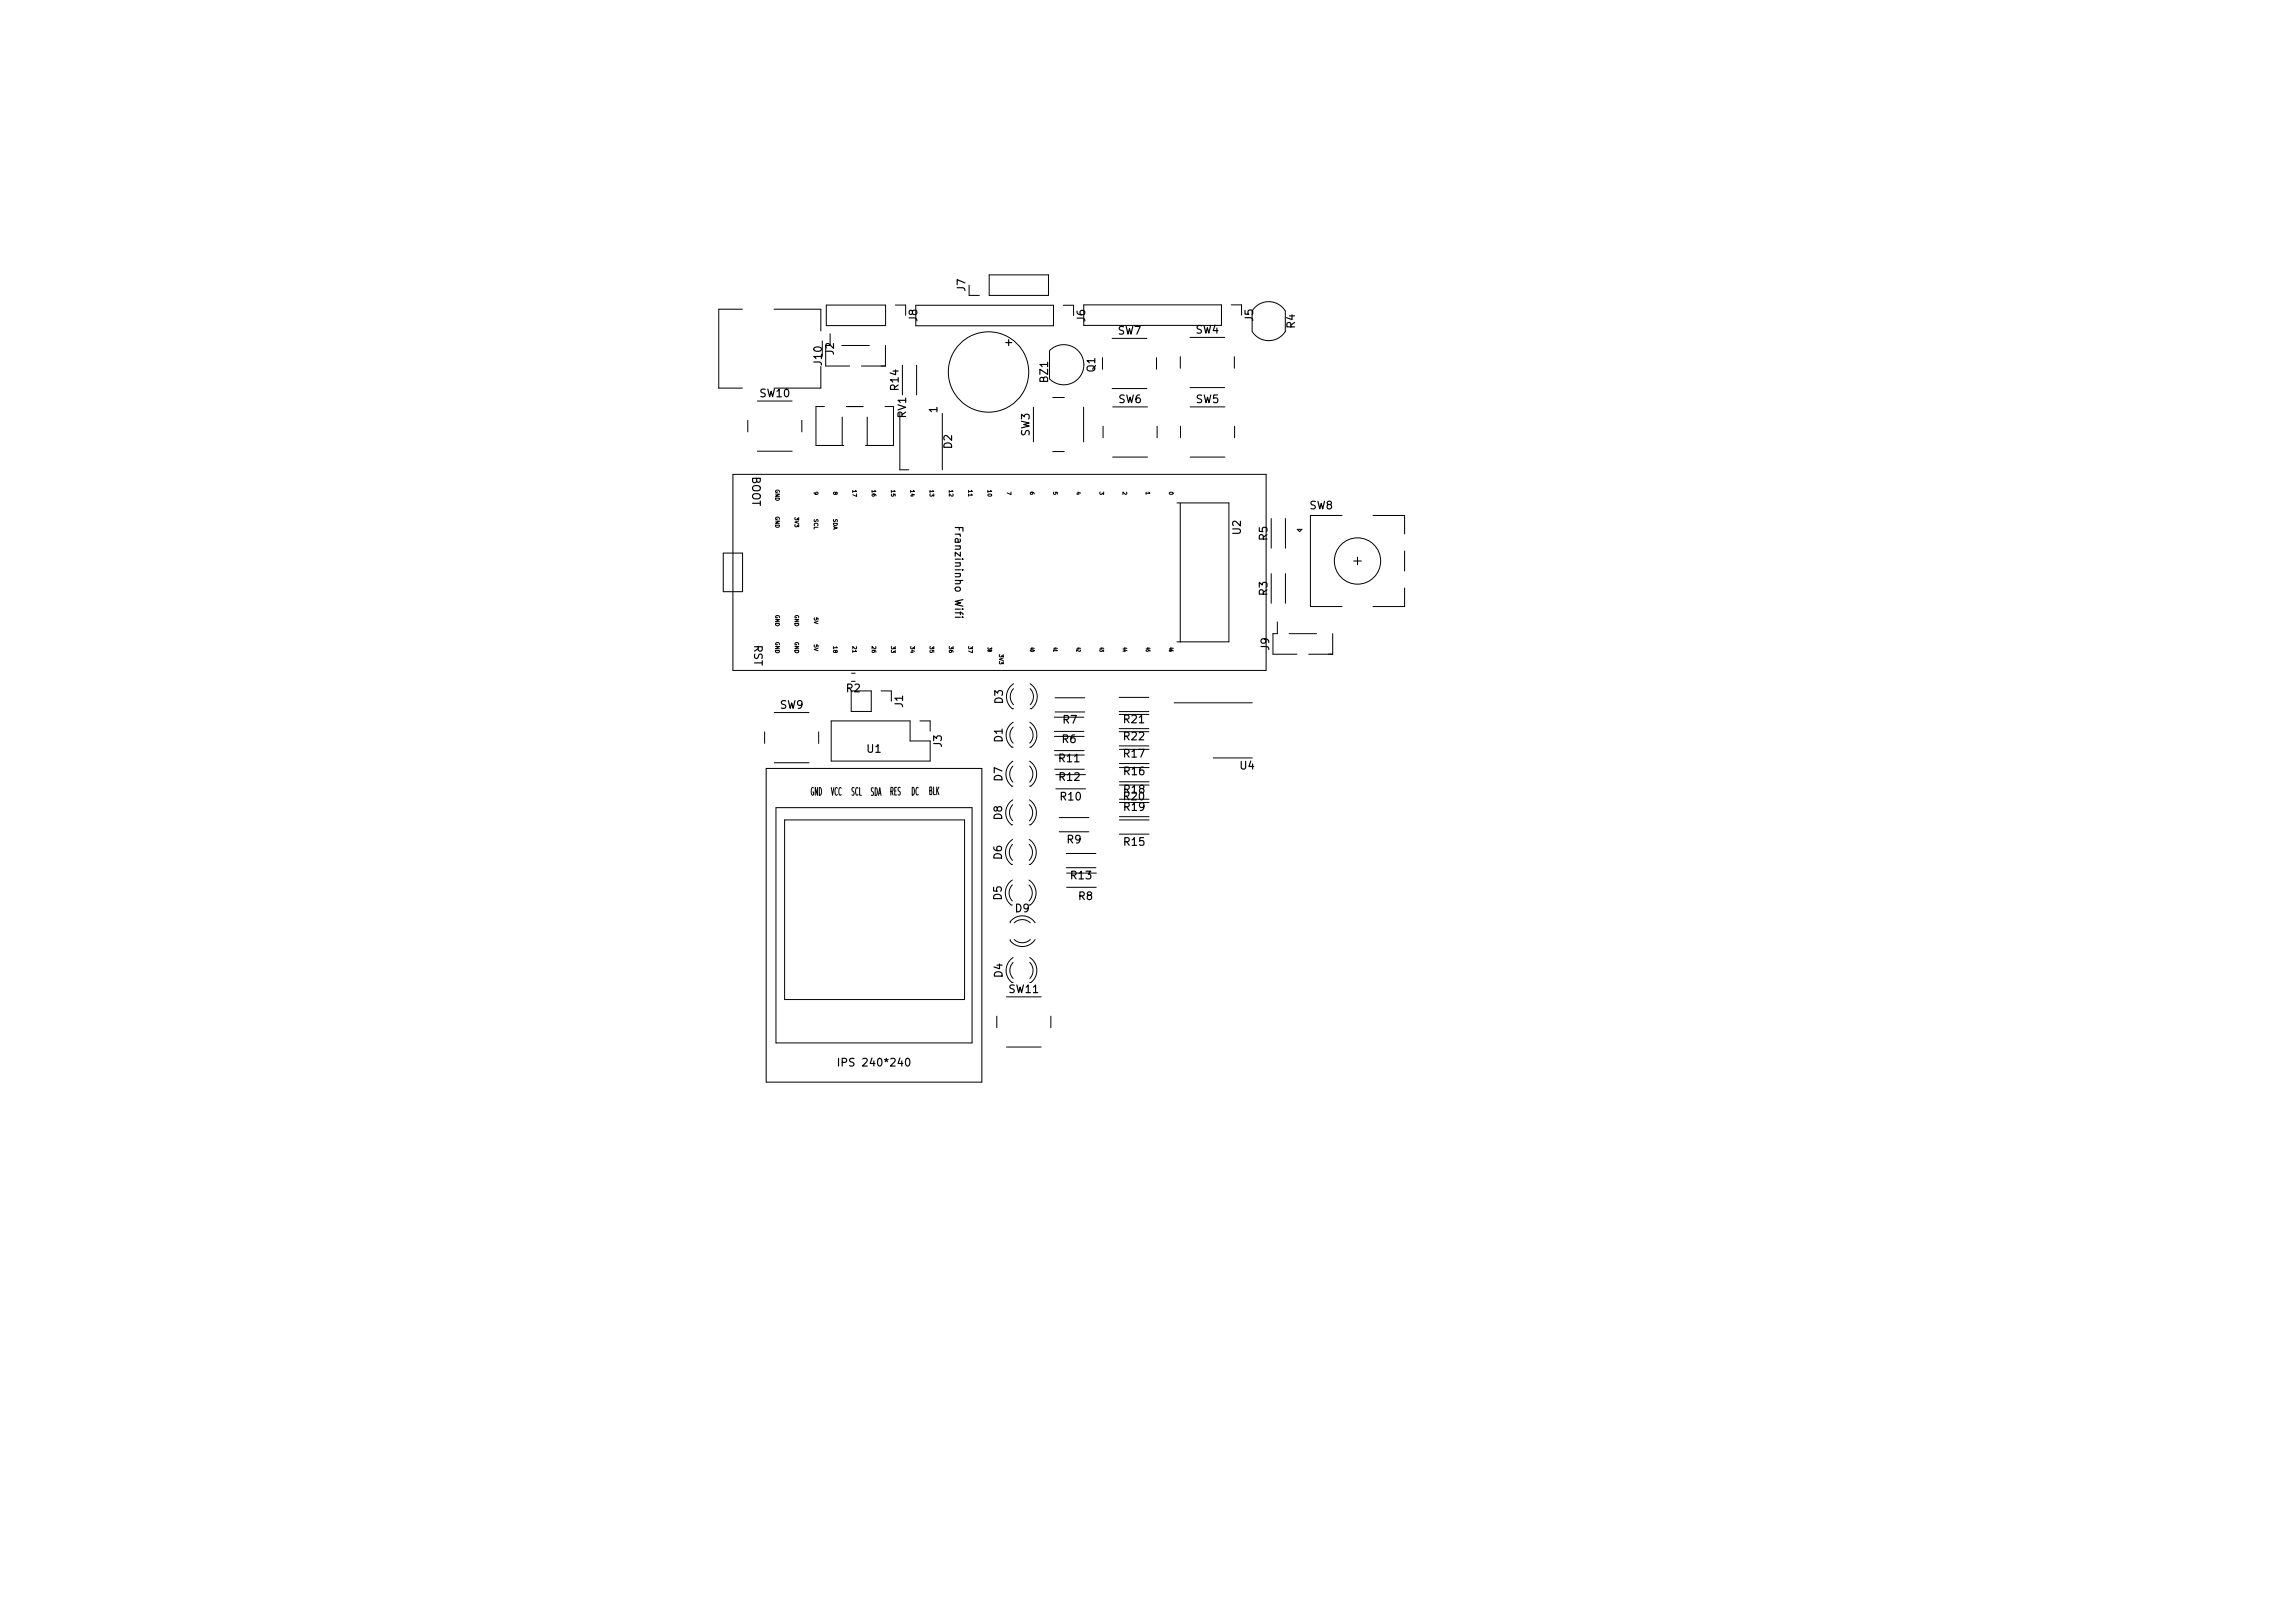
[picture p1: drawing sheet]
<svg xmlns="http://www.w3.org/2000/svg" width="297mm" height="210mm" viewBox="0 0 297 210" stroke-linecap="round" stroke-linejoin="round" font-family="sans-serif">
<defs><g id="words">
<g font-size="1.4">
<text x="118.8" y="41.6" transform="rotate(-90 118.8 41.6)">J8</text>
<text x="125" y="37.7" transform="rotate(-90 125 37.7)">J7</text>
<text x="140.6" y="41.7" transform="rotate(-90 140.6 41.7)">J6</text>
<text x="162.3" y="41.6" transform="rotate(-90 162.3 41.6)">J5</text>
<text x="106.5" y="47.2" transform="rotate(-90 106.5 47.2)">J10</text>
<text x="108" y="45.9" transform="rotate(-90 108 45.9)">J2</text>
<text x="131.1" y="44.8" transform="rotate(-90 131.1 44.8)">+</text>
<text x="144.8" y="43.3">SW7</text>
<text x="154.9" y="43.2">SW4</text>
<text x="167.8" y="42.5" transform="rotate(-90 167.8 42.5)">R4</text>
<text x="98.5" y="51.5">SW10</text>
<text x="116.4" y="50.5" transform="rotate(-90 116.4 50.5)">R14</text>
<text x="121.4" y="53.4" transform="rotate(-90 121.4 53.4)">1</text>
<text x="135.8" y="49.5" transform="rotate(-90 135.8 49.5)">BZ1</text>
<text x="141.9" y="48.2" transform="rotate(-90 141.9 48.2)">Q1</text>
<text x="144.9" y="52.2">SW6</text>
<text x="154.9" y="52.2">SW5</text>
<text x="117.4" y="54.1" transform="rotate(-90 117.4 54.1)">RV1</text>
<text x="123.3" y="58.1" transform="rotate(-90 123.3 58.1)">D2</text>
<text x="133.4" y="56.5" transform="rotate(-90 133.4 56.5)">SW3</text>
<text x="97.4" y="61.6" transform="rotate(90 97.4 61.6)">BOOT</text>
<text x="169.6" y="66">SW8</text>
<text x="123.7" y="68.7" transform="rotate(90 123.7 68.7)">Franzininho Wifi</text>
<text x="160.7" y="69.2" transform="rotate(-90 160.7 69.2)">U2</text>
<text x="164.2" y="70" transform="rotate(-90 164.2 70)">R5</text>
<text x="164.2" y="77.1" transform="rotate(-90 164.2 77.1)">R3</text>
<text x="97.7" y="83.5" transform="rotate(90 97.7 83.5)">RST</text>
<text x="109.7" y="89.7">R2</text>
<text x="164.4" y="84.2" transform="rotate(-90 164.4 84.2)">J9</text>
<text x="101" y="91.8">SW9</text>
<text x="117" y="91.6" transform="rotate(-90 117 91.6)">J1</text>
<text x="129.9" y="91.1" transform="rotate(-90 129.9 91.1)">D3</text>
<text x="137.7" y="93.7">R7</text>
<text x="145.6" y="95.9">R22</text>
<text x="145.6" y="93.7">R21</text>
<text x="112.3" y="97.5">U1</text>
<text x="122" y="96.8" transform="rotate(-90 122 96.8)">J3</text>
<text x="129.8" y="101.2" transform="rotate(-90 129.8 101.2)">D7</text>
<text x="129.9" y="96.1" transform="rotate(-90 129.9 96.1)">D1</text>
<text x="137.2" y="98.7">R11</text>
<text x="137.3" y="101.2">R12</text>
<text x="137.6" y="96.2">R6</text>
<text x="145.6" y="98.1">R17</text>
<text x="145.6" y="100.4">R16</text>
<text x="160.7" y="99.7">U4</text>
<text x="105" y="103.1">GND</text>
<text x="107.6" y="103.1">VCC</text>
<text x="110.3" y="103.1">SCL</text>
<text x="112.7" y="103.1">SDA</text>
<text x="115.3" y="103">RES</text>
<text x="118" y="103">DC</text>
<text x="120.3" y="103">BLK</text>
<text x="129.8" y="106.2" transform="rotate(-90 129.8 106.2)">D8</text>
<text x="137.4" y="103.7">R10</text>
<text x="145.6" y="103.7">R20</text>
<text x="145.6" y="102.8">R18</text>
<text x="145.6" y="105">R19</text>
<text x="129.8" y="111.3" transform="rotate(-90 129.8 111.3)">D6</text>
<text x="138.2" y="109.3">R9</text>
<text x="138.8" y="113.9">R13</text>
<text x="145.6" y="109.6">R15</text>
<text x="129.8" y="116.6" transform="rotate(-90 129.8 116.6)">D5</text>
<text x="131.5" y="118.2">D9</text>
<text x="139.7" y="116.6">R8</text>
<text x="129.9" y="126.6" transform="rotate(-90 129.9 126.6)">D4</text>
<text x="130.7" y="128.6">SW11</text>
<text x="109.3" y="138.2">IPS 240*240</text>
</g>
<g font-size=".7">
<text x="100.4" y="63.4" transform="rotate(90 100.4 63.4)">GND</text>
<text x="105.4" y="63.7" transform="rotate(90 105.4 63.7)">9</text>
<text x="107.9" y="63.7" transform="rotate(90 107.9 63.7)">8</text>
<text x="110.4" y="63.5" transform="rotate(90 110.4 63.5)">17</text>
<text x="112.9" y="63.5" transform="rotate(90 112.9 63.5)">16</text>
<text x="115.4" y="63.5" transform="rotate(90 115.4 63.5)">15</text>
<text x="117.9" y="63.5" transform="rotate(90 117.9 63.5)">14</text>
<text x="120.4" y="63.5" transform="rotate(90 120.4 63.5)">13</text>
<text x="122.9" y="63.5" transform="rotate(90 122.9 63.5)">12</text>
<text x="125.4" y="63.5" transform="rotate(90 125.4 63.5)">11</text>
<text x="127.9" y="63.5" transform="rotate(90 127.9 63.5)">10</text>
<text x="130.4" y="63.7" transform="rotate(90 130.4 63.7)">7</text>
<text x="133.4" y="63.7" transform="rotate(90 133.4 63.7)">6</text>
<text x="136.4" y="63.7" transform="rotate(90 136.4 63.7)">5</text>
<text x="139.4" y="63.7" transform="rotate(90 139.4 63.7)">4</text>
<text x="142.4" y="63.7" transform="rotate(90 142.4 63.7)">3</text>
<text x="145.4" y="63.7" transform="rotate(90 145.4 63.7)">2</text>
<text x="148.4" y="63.7" transform="rotate(90 148.4 63.7)">1</text>
<text x="151.4" y="63.7" transform="rotate(90 151.4 63.7)">0</text>
<text x="100.4" y="66.9" transform="rotate(90 100.4 66.9)">GND</text>
<text x="102.9" y="67" transform="rotate(90 102.9 67)">3V3</text>
<text x="105.4" y="67.2" transform="rotate(90 105.4 67.2)">SCL</text>
<text x="107.9" y="67.2" transform="rotate(90 107.9 67.2)">SDA</text>
<text x="100.4" y="79.6" transform="rotate(90 100.4 79.6)">GND</text>
<text x="100.4" y="83.1" transform="rotate(90 100.4 83.1)">GND</text>
<text x="102.9" y="79.6" transform="rotate(90 102.9 79.6)">GND</text>
<text x="102.9" y="83.1" transform="rotate(90 102.9 83.1)">GND</text>
<text x="105.4" y="80" transform="rotate(90 105.4 80)">5V</text>
<text x="105.4" y="83.5" transform="rotate(90 105.4 83.5)">5V</text>
<text x="107.9" y="83.8" transform="rotate(90 107.9 83.8)">18</text>
<text x="110.4" y="83.8" transform="rotate(90 110.4 83.8)">21</text>
<text x="112.9" y="83.8" transform="rotate(90 112.9 83.8)">26</text>
<text x="115.4" y="83.8" transform="rotate(90 115.4 83.8)">33</text>
<text x="117.9" y="83.8" transform="rotate(90 117.9 83.8)">34</text>
<text x="120.4" y="83.8" transform="rotate(90 120.4 83.8)">35</text>
<text x="122.9" y="83.8" transform="rotate(90 122.9 83.8)">36</text>
<text x="125.4" y="83.8" transform="rotate(90 125.4 83.8)">37</text>
<text x="127.9" y="83.9" transform="rotate(90 127.9 83.9)">38</text>
<text x="133.4" y="83.9" transform="rotate(90 133.4 83.9)">40</text>
<text x="136.4" y="83.9" transform="rotate(90 136.4 83.9)">41</text>
<text x="139.4" y="83.9" transform="rotate(90 139.4 83.9)">42</text>
<text x="142.4" y="83.9" transform="rotate(90 142.4 83.9)">43</text>
<text x="145.4" y="83.9" transform="rotate(90 145.4 83.9)">44</text>
<text x="148.4" y="83.9" transform="rotate(90 148.4 83.9)">45</text>
<text x="151.4" y="83.9" transform="rotate(90 151.4 83.9)">46</text>
<text x="129.4" y="84.8" transform="rotate(90 129.4 84.8)">3V3</text>
</g>
</g></defs>
<path d="M123.7 68.3h1v.5M123.7 80h.7M124.3 68.3v.4M124.6 80h.1M108.6 137.1v1M117.4 137.2l.1-.1a.53 .53 0 0 1 .4 .5 .53 .53 0 0 1-.4 .5l-.1-.1-.1-.3z" fill="none" stroke="#000" stroke-width=".15"/>
<g fill="none" stroke="#000" stroke-width=".13">
<path d="M107 39.5h7.7v2.7h-7.7zM116 39.5h1.3v1.4M118.6 39.5h17.9v2.7h-17.9zM125.5 36.9v1.4h1.4M128.1 35.6h7.7v2.7h-7.7zM137.7 39.5h1.4v1.4M140.4 39.5h17.8v2.7h-17.8zM159.5 39.5h1.3v1.3M96.2 40.1h-3.1v10.2h3.1M96.9 54.5v1.5M98.1 58.5h4.5M98.1 52h4.5"/>
<path d="M100.3 40.1h6v2.8M103.9 54.5v1.5M106.3 47.5v2.8h-6M106.5 44.2v2M106.8 52.7h-1.1v5h3.6M107 44.8v2.6h3.1M107.5 43.2v1.6M109.1 44.8h3.5M109.1 54v3.7M109.6 52.7h2.2M112.3 54v3.7M114.6 52.7h1.1v5h-3.6"/>
<path d="M114.7 44.8v2.6h-3.1M116.6 53.6v7.3h1.1M116.9 47.3v3.9M118.7 47.3v3.9M122.1 53.6v7.3M133.9 52.7v4.5M136 45.5v3.6M136 45.4a2.6 2.6 0 0 1 3.6 0 2.6 2.6 0 0 1 0 3.7 2.6 2.6 0 0 1-3.6 0M136.4 51.5h1.5M136.4 58.5h1.5M140.4 52.7v4.5M142.8 46.3v1.5"/>
<path d="M142.9 55.2v1.5M144.1 43.8h4.5M144.1 50.3h4.5M144.1 52.7h4.5M144.1 59.2h4.5M149.8 46.3v1.5M149.9 55.2v1.5M152.9 46.2v1.5M152.9 55.2v1.5M154.2 43.7h4.5M154.2 50.2h4.5M154.2 52.7h4.5"/>
<path d="M154.2 59.2h4.5M159.9 46.2v1.5M159.9 55.2v1.5M166.5 40.3a2.51 2.51 0 0 0-4.3 0v2.6M166.5 40.3v2.6a2.54 2.54 0 0 1-4.3 .1M93.7 71.7h2.5v5h-2.5zM94.9 61.5h69.1v25.4h-69.1zM152.5 65.2h6.7v18h-6.7M152.9 65.2v18M164.7 67.2v3.8M164.7 74.3v3.9M166.5 67.2v3.8"/>
<path d="M166.5 74.3v3.9M168.1 68.6h.6l-.3 .3zM173.9 66.8h-4.1v11.8h4.1M175.4 72.7h1M175.9 72.2v1M177.9 66.8h4.1v2.4M182 76.2v2.4h-4.1M182 71.4v2.6M99.1 94.8v1.5M99.3 99.5h27.9v40.7h-27.9zM100.3 92.3h4.5M100.3 98.8h4.5"/>
<path d="M106.1 94.8v1.5M107.7 93.4h10.2v2.6h2.6v2.6h-12.8zM110.3 89.5h2.6v2.7h-2.6zM110.3 87.2h.5M114.1 89.5h1.4v1.3M119.2 93.4h1.3v1.3M131.2 99.2a1.5 1.5 0 0 0 0 2.1M131.2 98.6a1.99 1.99 0 0 0-.1 3.2h.1M131.2 94.2a1.5 1.5 0 0 0 0 2.1M131.2 93.6a1.99 1.99 0 0 0-.1 3.2h.1M131.3 89.2a1.5 1.5 0 0 0 0 2.1M131.3 88.6a1.99 1.99 0 0 0-.2 3.2h.2"/>
<path d="M133.4 98.6a1.99 1.99 0 0 1 .1 3.2h-.1M133.4 99.2a1.5 1.5 0 0 1 0 2.1M133.4 93.6a1.99 1.99 0 0 1 .2 3.2h-.2M133.4 94.2a1.5 1.5 0 0 1 0 2.1M133.5 88.6a1.99 1.99 0 0 1 .1 3.2h-.1M133.5 89.2a1.5 1.5 0 0 1 0 2.1M136.6 92.9h3.8M136.6 94.8h3.8M136.6 97.2h3.8M136.6 95.4h3.8M136.6 99.7h3.9M136.6 97.8h3.9"/>
<path d="M136.7 92.2h3.8M136.7 90.4h3.8M145 96.6h3.8M145 94.8h3.8M145 94.4h3.8M145 92.6h3.8M145 92.2h3.8M145 90.3h3.8M145 97.1h3.8M145 98.9h3.8M145 99.4h3.8M152.1 91h10.1"/>
<path d="M157.2 98.2h5M165.5 80.6v1.5h-.6v2.7h3.1M167 82.1h3.6M172.6 82.1v2.7h-3.1M100.5 104.6h25.4v30.5h-25.4zM101.6 106.2h23.4v23.3h-23.4zM130.9 119.6v-.2a1.99 1.99 0 0 1 3.2 .2M131.1 114.6a1.5 1.5 0 0 0 0 2.1M131.1 114a1.99 1.99 0 0 0-.1 3.2h.1M131.2 109.4a1.5 1.5 0 0 0 0 2.1M131.2 108.7a1.99 1.99 0 0 0-.2 3.3h.2M131.2 104.2a1.5 1.5 0 0 0 0 2.1"/>
<path d="M131.2 103.6a1.99 1.99 0 0 0-.2 3.3h.2M131.4 119.6a1.5 1.5 0 0 1 2.1 0M133.3 114a1.99 1.99 0 0 1 .2 3.2M133.3 114.6a1.5 1.5 0 0 1 0 2.1M133.3 108.7a1.99 1.99 0 0 1 .2 3.3h-.2M133.3 109.4a1.5 1.5 0 0 1 0 2.1M133.3 103.6a1.99 1.99 0 0 1 .2 3.3h-.1M133.4 104.2a1.5 1.5 0 0 1 0 2.1M136.8 100.4h3.8M136.8 102.2h3.8M137.2 107.8h3.8M137.2 105.9h3.8"/>
<path d="M138.1 110.6h3.9M138.1 112.4h3.9M138.2 114.9h3.8M138.2 113.1h3.8M145 106.2h3.8M145 108.1h3.8M145 101.3h3.8M145 105.8h3.8M145 104h3.8M145 103.5h3.8M145 101.7h3.8M129.1 131.6v1.5"/>
<path d="M130.4 135.6h4.5M130.4 129.1h4.5M131.2 124.7a1.5 1.5 0 0 0 0 2.1M131.2 124a1.99 1.99 0 0 0-.1 3.3M131.4 121.7a1.5 1.5 0 0 0 2.1 0M133.4 124a1.99 1.99 0 0 1 .2 3.3M133.4 124.7a1.5 1.5 0 0 1 0 2.1M134.1 121.7a1.99 1.99 0 0 1-3.2 .2v-.2M136.1 131.6v1.5"/>
<circle cx="128.1" cy="48.2" r="5.2"/>
<circle cx="175.9" cy="72.7" r="3"/>
</g>
<use href="#words"/>
</svg>
